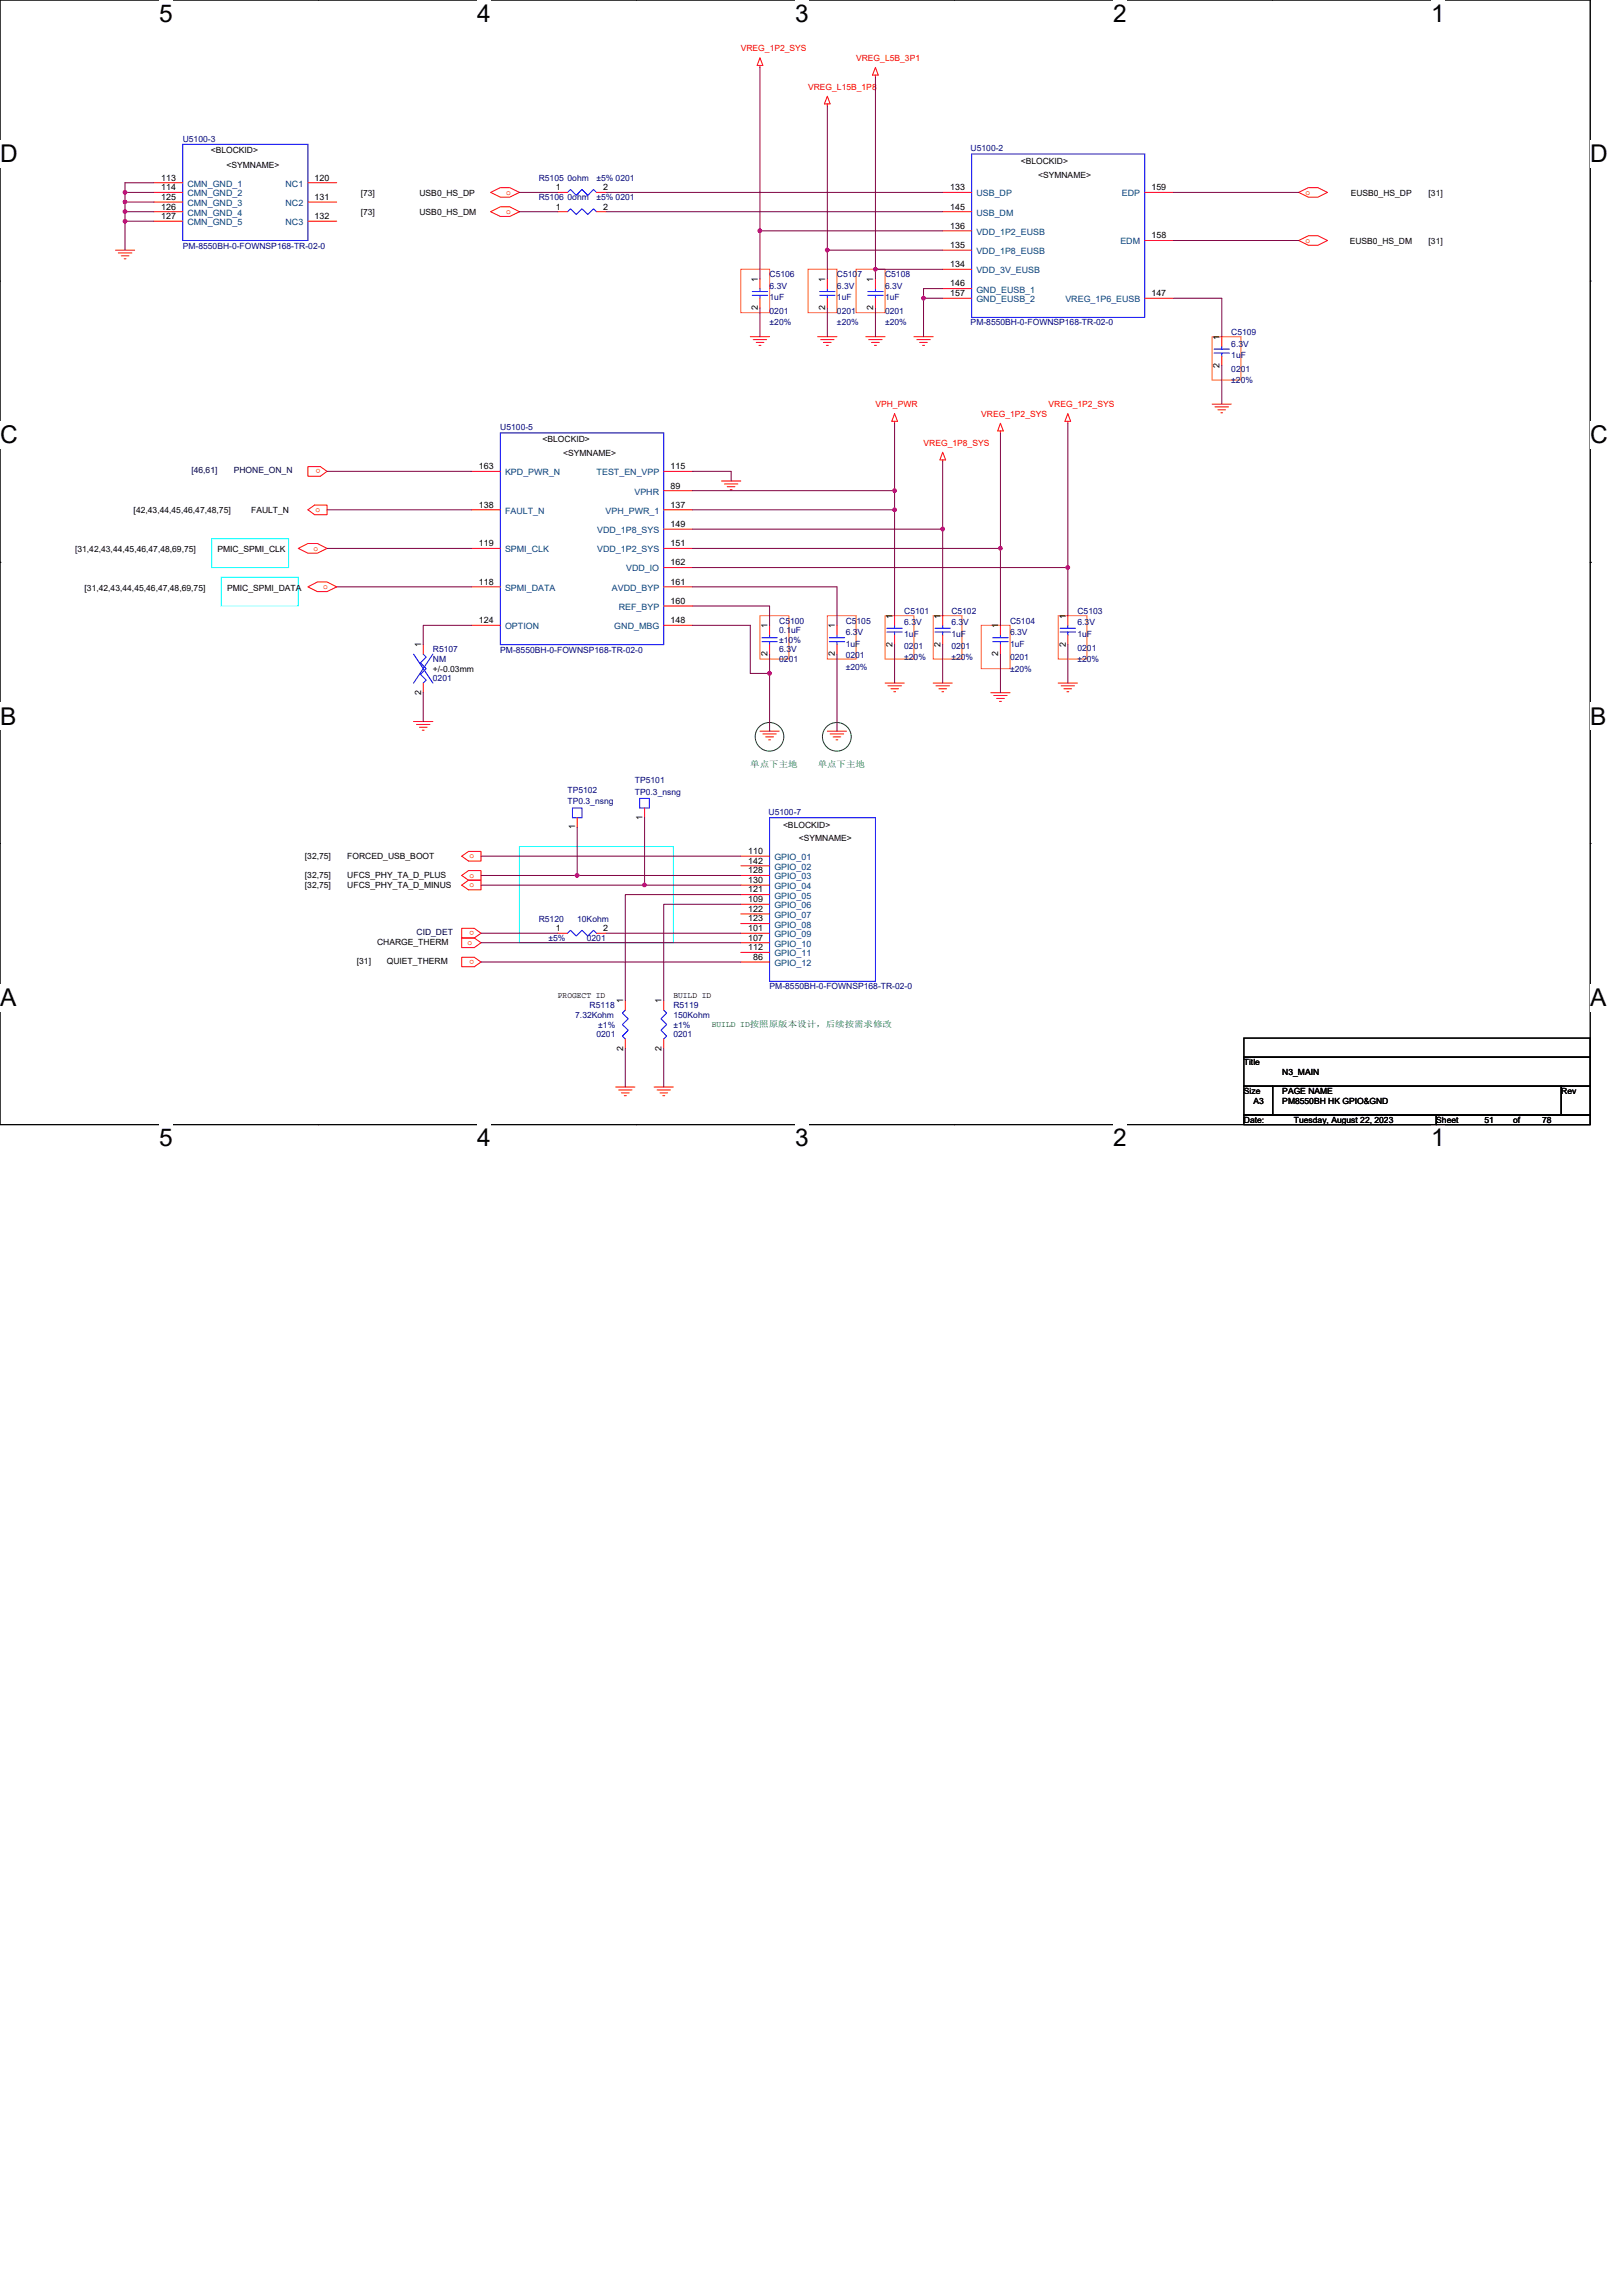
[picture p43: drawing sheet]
<svg xmlns="http://www.w3.org/2000/svg" width="210mm" height="297mm" viewBox="0 0 210 297" stroke-linecap="round" stroke-linejoin="round" font-family="sans-serif">
<defs><g id="words">
<g font-size="3.2">
<text x="20.6" y="2.8">5</text>
<text x="61.7" y="2.8">4</text>
<text x="102.9" y="2.8">3</text>
<text x="144" y="2.8">2</text>
<text x="185.2" y="2.8">1</text>
<text x="0" y="21">D</text>
<text x="205.7" y="21">D</text>
<text x="0" y="57.4">C</text>
<text x="205.7" y="57.4">C</text>
<text x="0" y="93.7">B</text>
<text x="205.7" y="93.7">B</text>
<text x="0" y="130.1">A</text>
<text x="205.7" y="130.1">A</text>
<text x="20.6" y="148.3">5</text>
<text x="61.7" y="148.3">4</text>
<text x="102.9" y="148.3">3</text>
<text x="144" y="148.3">2</text>
<text x="185.2" y="148.3">1</text>
</g>
<g font-size="1.1" fill="#f00">
<text x="95.8" y="6.6">VREG_1P2_SYS</text>
<text x="104.5" y="11.6">VREG_L15B_1P8</text>
<text x="110.8" y="7.9">VREG_L5B_3P1</text>
<text x="65.5" y="25.2">o</text>
<text x="65.5" y="27.7">o</text>
<text x="168.9" y="25.2">o</text>
<text x="168.9" y="31.4">o</text>
<text x="113.3" y="52.7">VPH_PWR</text>
<text x="127" y="53.9">VREG_1P2_SYS</text>
<text x="135.7" y="52.7">VREG_1P2_SYS</text>
<text x="119.5" y="57.6">VREG_1P8_SYS</text>
<text x="41.4" y="60.7" transform="rotate(-180 41.4 60.7)">o</text>
<text x="40.6" y="71.2">o</text>
<text x="40.8" y="66.3">o</text>
<text x="41.8" y="76.2">o</text>
<text x="60.7" y="111.1">o</text>
<text x="60.7" y="113.5">o</text>
<text x="60.7" y="114.8">o</text>
<text x="60.5" y="122.3">o</text>
<text x="61.4" y="124.2" transform="rotate(-180 61.4 124.2)">o</text>
<text x="61.4" y="120.4" transform="rotate(-180 61.4 120.4)">o</text>
</g>
<g font-size="1.1">
<text x="20.9" y="23.4">113</text>
<text x="27.3" y="19.8">&lt;BLOCKID&gt;</text>
<text x="29.3" y="21.7">&lt;SYMNAME&gt;</text>
<text x="40.7" y="23.4">120</text>
<text x="132.1" y="21.2">&lt;BLOCKID&gt;</text>
<text x="134.3" y="23">&lt;SYMNAME&gt;</text>
<text x="20.9" y="24.6">114</text>
<text x="20.9" y="27.1">126</text>
<text x="20.9" y="25.9">125</text>
<text x="20.9" y="28.3">127</text>
<text x="40.7" y="28.3">132</text>
<text x="40.7" y="25.9">131</text>
<text x="46.7" y="25.3">[73]</text>
<text x="46.7" y="27.8">[73]</text>
<text x="54.3" y="25.3">USB0_HS_DP</text>
<text x="54.3" y="27.8">USB0_HS_DM</text>
<text x="71.9" y="27.1">1</text>
<text x="71.9" y="24.6">1</text>
<text x="78" y="27.1">2</text>
<text x="78" y="24.6">2</text>
<text x="122.9" y="27.1">145</text>
<text x="122.9" y="29.6">136</text>
<text x="122.9" y="24.6">133</text>
<text x="149" y="24.6">159</text>
<text x="174.8" y="25.4">EUSB0_HS_DP</text>
<text x="184.8" y="25.4">[31]</text>
<text x="122.9" y="32.1">135</text>
<text x="122.9" y="34.6">134</text>
<text x="149" y="30.8">158</text>
<text x="174.6" y="31.6">EUSB0_HS_DM</text>
<text x="184.8" y="31.6">[31]</text>
<text x="98" y="40.1" transform="rotate(-90 98 40.1)">2</text>
<text x="98" y="36.5" transform="rotate(-90 98 36.5)">1</text>
<text x="106.8" y="40.1" transform="rotate(-90 106.8 40.1)">2</text>
<text x="106.8" y="36.5" transform="rotate(-90 106.8 36.5)">1</text>
<text x="113" y="40.1" transform="rotate(-90 113 40.1)">2</text>
<text x="113" y="36.5" transform="rotate(-90 113 36.5)">1</text>
<text x="122.9" y="37.1">146</text>
<text x="122.9" y="38.3">157</text>
<text x="149" y="38.3">147</text>
<text x="157.8" y="47.6" transform="rotate(-90 157.8 47.6)">2</text>
<text x="157.8" y="43.9" transform="rotate(-90 157.8 43.9)">1</text>
<text x="70.2" y="57.2">&lt;BLOCKID&gt;</text>
<text x="72.9" y="59">&lt;SYMNAME&gt;</text>
<text x="62" y="65.7">138</text>
<text x="62" y="60.7">163</text>
<text x="86.7" y="63.2">89</text>
<text x="86.7" y="60.7">115</text>
<text x="86.7" y="65.7">137</text>
<text x="9.7" y="71.5">[31,42,43,44,45,46,47,48,69,75]</text>
<text x="17.3" y="66.4">[42,43,44,45,46,47,48,75]</text>
<text x="28.1" y="71.5">PMIC_SPMI_CLK</text>
<text x="32.5" y="66.4">FAULT_N</text>
<text x="62" y="70.7">119</text>
<text x="86.7" y="70.7">151</text>
<text x="86.7" y="68.2">149</text>
<text x="10.9" y="76.4">[31,42,43,44,45,46,47,48,69,75]</text>
<text x="29.4" y="76.4">PMIC_SPMI_DATA</text>
<text x="62" y="75.6">118</text>
<text x="86.7" y="73.2">162</text>
<text x="86.7" y="75.6">161</text>
<text x="54.5" y="83.8" transform="rotate(-90 54.5 83.8)">1</text>
<text x="62" y="80.6">124</text>
<text x="86.7" y="78.1">160</text>
<text x="86.7" y="80.6">148</text>
<text x="99.3" y="81.3" transform="rotate(-90 99.3 81.3)">1</text>
<text x="108" y="81.3" transform="rotate(-90 108 81.3)">1</text>
<text x="115.5" y="83.7" transform="rotate(-90 115.5 83.7)">2</text>
<text x="115.5" y="80" transform="rotate(-90 115.5 80)">1</text>
<text x="121.7" y="83.7" transform="rotate(-90 121.7 83.7)">2</text>
<text x="121.7" y="80" transform="rotate(-90 121.7 80)">1</text>
<text x="129.2" y="81.3" transform="rotate(-90 129.2 81.3)">1</text>
<text x="137.9" y="83.7" transform="rotate(-90 137.9 83.7)">2</text>
<text x="137.9" y="80" transform="rotate(-90 137.9 80)">1</text>
<text x="54.5" y="89.9" transform="rotate(-90 54.5 89.9)">2</text>
<text x="56" y="86.9">+/-0.03mm</text>
<text x="99.3" y="84.9" transform="rotate(-90 99.3 84.9)">2</text>
<text x="108" y="84.9" transform="rotate(-90 108 84.9)">2</text>
<text x="129.2" y="84.9" transform="rotate(-90 129.2 84.9)">2</text>
<text x="74.4" y="107.3" transform="rotate(-90 74.4 107.3)">1</text>
<text x="83.1" y="106" transform="rotate(-90 83.1 106)">1</text>
<text x="101.3" y="107.1">&lt;BLOCKID&gt;</text>
<text x="39.5" y="111.2">[32,75]</text>
<text x="39.5" y="113.6">[32,75]</text>
<text x="44.9" y="111.2">FORCED_USB_BOOT</text>
<text x="44.9" y="113.6">UFCS_PHY_TA_D_PLUS</text>
<text x="96.8" y="111.7">142</text>
<text x="96.8" y="110.5">110</text>
<text x="96.8" y="113">128</text>
<text x="103.4" y="108.8">&lt;SYMNAME&gt;</text>
<text x="39.5" y="114.9">[32,75]</text>
<text x="44.9" y="114.9">UFCS_PHY_TA_D_MINUS</text>
<text x="96.8" y="114.2">130</text>
<text x="96.8" y="116.7">109</text>
<text x="96.8" y="119.2">123</text>
<text x="96.8" y="115.5">121</text>
<text x="96.8" y="118">122</text>
<text x="46.2" y="124.7">[31]</text>
<text x="48.8" y="122.2">CHARGE_THERM</text>
<text x="50" y="124.7">QUIET_THERM</text>
<text x="71.9" y="120.5">1</text>
<text x="78" y="120.5">2</text>
<text x="96.8" y="121.7">107</text>
<text x="96.8" y="120.5">101</text>
<text x="96.8" y="122.9">112</text>
<text x="97.4" y="124.2">86</text>
<text x="72.2" y="129.1">PROGECT ID</text>
<text x="80.6" y="129.8" transform="rotate(-90 80.6 129.8)">1</text>
<text x="85.6" y="129.8" transform="rotate(-90 85.6 129.8)">1</text>
<text x="87.1" y="129.1">BUILD ID</text>
<text x="80.6" y="135.9" transform="rotate(-90 80.6 135.9)">2</text>
<text x="85.6" y="135.9" transform="rotate(-90 85.6 135.9)">2</text>
<text x="160.9" y="137.8">Title</text>
<text x="160.9" y="141.5">Size</text>
<text x="162.2" y="142.8">A3</text>
<text x="165.9" y="142.8">PM8550BH HK GPIO&amp;GND</text>
<text x="165.9" y="139">N3_MAIN</text>
<text x="165.9" y="141.5">PAGE NAME</text>
<text x="202" y="141.5">Rev</text>
<text x="160.9" y="145.3">Date:</text>
<text x="167.4" y="145.3">Tuesday, August 22, 2023</text>
<text x="185.8" y="145.3">Sheet</text>
<text x="192" y="145.3">51</text>
<text x="195.8" y="145.3">of</text>
<text x="199.5" y="145.3">78</text>
</g>
<g font-size="1.1" fill="#000080">
<text x="23.6" y="18.3">U5100-3</text>
<text x="69.7" y="23.4">R5105 0ohm</text>
<text x="77.2" y="23.4">±5% 0201</text>
<text x="125.6" y="19.6">U5100-2</text>
<text x="69.7" y="25.9">R5106 0ohm</text>
<text x="77.2" y="25.9">±5% 0201</text>
<text x="23.6" y="32.3">PM-8550BH-0-FOWNSP168-TR-02-0</text>
<text x="99.6" y="35.9">C5106</text>
<text x="108.3" y="35.9">C5107</text>
<text x="114.5" y="35.9">C5108</text>
<text x="99.6" y="38.9">1uF</text>
<text x="99.6" y="40.6">0201</text>
<text x="99.6" y="37.4">6.3V</text>
<text x="108.3" y="38.9">1uF</text>
<text x="108.3" y="40.6">0201</text>
<text x="108.3" y="37.4">6.3V</text>
<text x="114.5" y="38.9">1uF</text>
<text x="114.5" y="40.6">0201</text>
<text x="114.5" y="37.4">6.3V</text>
<text x="99.6" y="42.1">±20%</text>
<text x="108.3" y="42.1">±20%</text>
<text x="114.5" y="42.1">±20%</text>
<text x="125.6" y="42.1">PM-8550BH-0-FOWNSP168-TR-02-0</text>
<text x="159.3" y="43.3">C5109</text>
<text x="159.3" y="46.3">1uF</text>
<text x="159.3" y="44.8">6.3V</text>
<text x="159.3" y="48.1">0201</text>
<text x="159.3" y="49.6">±20%</text>
<text x="64.7" y="55.6">U5100-5</text>
<text x="100.8" y="80.7">C5100</text>
<text x="100.8" y="81.9">0.1uF</text>
<text x="100.8" y="83.2">±10%</text>
<text x="109.4" y="80.7">C5105</text>
<text x="109.4" y="83.7">1uF</text>
<text x="109.4" y="82.2">6.3V</text>
<text x="117" y="79.4">C5101</text>
<text x="117" y="82.4">1uF</text>
<text x="117" y="83.9">0201</text>
<text x="117" y="80.9">6.3V</text>
<text x="123.1" y="79.4">C5102</text>
<text x="123.1" y="82.4">1uF</text>
<text x="123.1" y="83.9">0201</text>
<text x="123.1" y="80.9">6.3V</text>
<text x="130.7" y="80.7">C5104</text>
<text x="130.7" y="83.7">1uF</text>
<text x="130.7" y="82.2">6.3V</text>
<text x="139.4" y="79.4">C5103</text>
<text x="139.4" y="82.4">1uF</text>
<text x="139.4" y="80.9">6.3V</text>
<text x="56" y="84.4">R5107</text>
<text x="56" y="85.6">NM</text>
<text x="56" y="88.1">0201</text>
<text x="64.7" y="84.5">PM-8550BH-0-FOWNSP168-TR-02-0</text>
<text x="100.8" y="85.6">0201</text>
<text x="100.8" y="84.4">6.3V</text>
<text x="109.4" y="85.2">0201</text>
<text x="109.4" y="86.6">±20%</text>
<text x="117" y="85.4">±20%</text>
<text x="123.1" y="85.4">±20%</text>
<text x="130.7" y="85.4">0201</text>
<text x="130.7" y="86.9">±20%</text>
<text x="139.4" y="84.2">0201</text>
<text x="139.4" y="85.6">±20%</text>
<text x="82.1" y="101.3">TP5101</text>
<text x="73.4" y="102.6">TP5102</text>
<text x="73.4" y="104.1">TP0.3_nsng</text>
<text x="82.1" y="102.8">TP0.3_nsng</text>
<text x="99.4" y="105.4">U5100-7</text>
<text x="69.7" y="119.3">R5120</text>
<text x="74.7" y="119.3">10Kohm</text>
<text x="70.9" y="121.8">±5%</text>
<text x="75.9" y="121.8">0201</text>
<text x="74.4" y="131.7">7.32Kohm</text>
<text x="76.3" y="130.4">R5118</text>
<text x="87.1" y="130.4">R5119</text>
<text x="87.1" y="131.7">150Kohm</text>
<text x="99.6" y="128">PM-8550BH-0-FOWNSP168-TR-02-0</text>
<text x="77.2" y="134.2">0201</text>
<text x="77.4" y="132.9">±1%</text>
<text x="87.1" y="132.9">±1%</text>
<text x="87.1" y="134.2">0201</text>
</g>
<g font-size="1.1" fill="#004080">
<text x="24.3" y="25.4">CMN_GND_2</text>
<text x="24.3" y="27.9">CMN_GND_4</text>
<text x="24.3" y="24.2">CMN_GND_1</text>
<text x="24.3" y="26.6">CMN_GND_3</text>
<text x="24.3" y="29.1">CMN_GND_5</text>
<text x="36.9" y="24.2">NC1</text>
<text x="36.9" y="29.1">NC3</text>
<text x="36.9" y="26.6">NC2</text>
<text x="126.3" y="27.9">USB_DM</text>
<text x="126.3" y="25.4">USB_DP</text>
<text x="145.1" y="25.4">EDP</text>
<text x="126.3" y="30.4">VDD_1P2_EUSB</text>
<text x="126.3" y="32.9">VDD_1P8_EUSB</text>
<text x="126.3" y="35.3">VDD_3V_EUSB</text>
<text x="144.9" y="31.6">EDM</text>
<text x="126.3" y="37.8">GND_EUSB_1</text>
<text x="126.3" y="39.1">GND_EUSB_2</text>
<text x="137.8" y="39.1">VREG_1P6_EUSB</text>
<text x="65.3" y="61.5">KPD_PWR_N</text>
<text x="77.2" y="61.5">TEST_EN_VPP</text>
<text x="82.1" y="64">VPHR</text>
<text x="65.3" y="66.5">FAULT_N</text>
<text x="65.3" y="71.5">SPMI_CLK</text>
<text x="77.3" y="71.5">VDD_1P2_SYS</text>
<text x="77.3" y="69">VDD_1P8_SYS</text>
<text x="78.3" y="66.5">VPH_PWR_1</text>
<text x="65.3" y="76.4">SPMI_DATA</text>
<text x="79.2" y="76.4">AVDD_BYP</text>
<text x="81" y="73.9">VDD_IO</text>
<text x="65.3" y="81.4">OPTION</text>
<text x="79.5" y="81.4">GND_MBG</text>
<text x="80.1" y="78.9">REF_BYP</text>
<text x="100.2" y="112.5">GPIO_02</text>
<text x="100.2" y="111.3">GPIO_01</text>
<text x="100.2" y="113.8">GPIO_03</text>
<text x="100.2" y="115">GPIO_04</text>
<text x="100.2" y="117.5">GPIO_06</text>
<text x="100.2" y="120">GPIO_08</text>
<text x="100.2" y="116.2">GPIO_05</text>
<text x="100.2" y="118.7">GPIO_07</text>
<text x="100.2" y="122.5">GPIO_10</text>
<text x="100.2" y="125">GPIO_12</text>
<text x="100.2" y="121.2">GPIO_09</text>
<text x="100.2" y="123.7">GPIO_11</text>
</g>
<g font-size="1.1" fill="#000040">
<text x="24.8" y="61.3">[46,61]</text>
<text x="30.2" y="61.3">PHONE_ON_N</text>
<text x="53.9" y="121">CID_DET</text>
</g>
<g font-size="1.1" fill="#008000">
<text x="97.1" y="99.2">单点下主地</text>
<text x="105.8" y="99.2">单点下主地</text>
<text x="92.1" y="132.8">BUILD ID按照原版本设计，后续按需求修改</text>
</g>
</g></defs>
<path d="M0 0h205.7v145.5h-205.7z" fill="none" stroke="#000" stroke-width=".13"/>
<g fill="#fff">
<path d="M20.6 0h1.7v3.5h-1.7z"/>
<path d="M20.6 145.5h1.7v3.5h-1.7z"/>
</g>
<path d="M41.1 0h.1M41.1 145.5h.1" fill="none" stroke="#000" stroke-width=".13"/>
<g fill="#fff">
<path d="M61.7 0h1.8v3.5h-1.8z"/>
<path d="M61.7 145.5h1.8v3.5h-1.8z"/>
</g>
<path d="M82.3 0h.1M82.3 145.5h.1" fill="none" stroke="#000" stroke-width=".13"/>
<g fill="#fff">
<path d="M102.9 0h1.7v3.5h-1.7z"/>
<path d="M102.9 145.5h1.7v3.5h-1.7z"/>
</g>
<path d="M123.4 0h.1M123.4 145.5h.1" fill="none" stroke="#000" stroke-width=".13"/>
<g fill="#fff">
<path d="M144 0h1.8v3.5h-1.8z"/>
<path d="M144 145.5h1.8v3.5h-1.8z"/>
</g>
<path d="M164.6 0h.1M164.6 145.5h.1" fill="none" stroke="#000" stroke-width=".13"/>
<g fill="#fff">
<path d="M185.2 0h1.7v3.5h-1.7z"/>
<path d="M185.2 145.5h1.7v3.5h-1.7z"/>
<path d="M0 18.2h2.3v3.5h-2.3z"/>
<path d="M205.7 18.2h2.3v3.5h-2.3z"/>
<path d="M0 54.5h2.3v3.6h-2.3z"/>
<path d="M205.7 54.5h2.3v3.6h-2.3z"/>
</g>
<path d="M0 36.4h.1M205.7 36.4h.1" fill="none" stroke="#000" stroke-width=".13"/>
<g fill="#fff">
<path d="M0 90.9h2.1v3.5h-2.1z"/>
<path d="M205.7 90.9h2.1v3.5h-2.1z"/>
</g>
<path d="M0 72.7h.1M205.7 72.7h.1" fill="none" stroke="#000" stroke-width=".13"/>
<g fill="#fff">
<path d="M0 127.3h2.1v3.5h-2.1z"/>
<path d="M205.7 127.3h2.2v3.5h-2.2z"/>
</g>
<path d="M0 109.1h.1M205.7 109.1h.1M160.9 134.3h44.8v2.5h-44.8zM160.9 136.8h44.8v3.7h-44.8zM160.9 140.5h3.8v3.8h-3.8zM160.9 144.3h24.9v1.2h-24.9zM164.7 140.5h37.3v3.8h-37.3zM185.8 144.3h19.9v1.2h-19.9zM202 140.5h3.7v3.8h-3.7z" fill="none" stroke="#000" stroke-width=".13"/>
<g fill="none" stroke="#008000" stroke-width=".13">
<circle cx="99.6" cy="95.3" r="1.85"/>
<circle cx="108.3" cy="95.3" r="1.86"/>
</g>
<path d="M27.4 69.7h9.9v3.7h-9.9zM28.6 74.7h10v3.7h-10zM67.2 109.5h19.9v12.5h-19.9z" fill="none" stroke="#0ff" stroke-width=".13"/>
<path d="M95.8 34.8h3.8v5.6h-3.8zM104.5 34.8h3.8v5.6h-3.8zM110.8 34.8h3.7v5.6h-3.7zM156.8 43.6h3.7v5.6h-3.7zM98.3 79.7h3.8v5.6h-3.8zM107 79.7h3.8v5.6h-3.8zM114.5 79.7h3.7v5.6h-3.7zM120.7 79.7h3.8v5.6h-3.8zM136.9 79.7h3.7v5.6h-3.7zM127 80.9h3.7v5.6h-3.7z" fill="none" stroke="#ff8000" stroke-width=".13"/>
<g fill="none" stroke="#f00" stroke-width=".13">
<path d="M98.3 7.5l.4 1h-.7zM98.3 8.5v.2M107 12.4l.4 1h-.7zM107 13.4v.3M113.3 9.7v.2M113.3 8.7l.3 1h-.7zM14.9 32.4h2.5M15.3 32.7h1.8M15.7 33.1h1M16.1 33.5h.2M19.9 24.9h3.7M19.9 27.4h3.7"/>
<path d="M19.9 23.6h3.7M19.9 26.1h3.7M19.9 28.6h3.7M39.8 23.6h3.8M39.8 28.6h3.8M39.8 26.1h3.8M63.5 24.9l1.2-.6h1.3l1.2 .6-1.2 .6h-1.3zM63.5 27.4l1.2-.6h1.3l1.2 .6-1.2 .6h-1.3zM72.2 27.4h1.2M72.2 24.9h1.2M77.2 27.4h1.2M77.2 24.9h1.2"/>
<path d="M98.3 36.1v1.2M98.3 38.6v1.2M107 36.1v1.2M107 38.6v1.2M113.3 36.1v1.2M113.3 38.6v1.2M122 37.3h3.7M122 27.4h3.7M122 29.9h3.7M122 32.4h3.7M122 34.8h3.7M122 24.9h3.7"/>
<path d="M122 38.6h3.7M148.1 24.9h3.7M148.1 38.6h3.7M148.1 31.1h3.7M168 24.9l1.3-.6h1.2l1.2 .6-1.2 .6h-1.2zM168 31.1l1.3-.6h1.2l1.2 .6-1.2 .6h-1.2zM97.1 43.6h2.5M97.5 43.9h1.7M97.8 44.3h1M98.2 44.7h.2M105.8 43.6h2.5M106.2 43.9h1.7"/>
<path d="M106.5 44.3h1M106.9 44.7h.3M112 43.6h2.5M112.4 43.9h1.7M112.8 44.3h.9M113.1 44.7h.3M115.7 54.5v.3M115.7 53.5l.4 1h-.7zM118.2 43.6h2.5M118.6 43.9h1.8M119 44.3h1M119.4 44.7h.2"/>
<path d="M122 59.5v.2M122 58.5l.3 1h-.7zM129.4 55.8v.2M129.4 54.8l.4 1h-.7zM138.2 54.5v.3M138.2 53.5l.3 1h-.7zM156.8 52.3h2.5M157.2 52.6h1.7M157.6 53h1M157.9 53.4h.3M158.1 43.6v1.2M158.1 46.1v1.2"/>
<path d="M38.6 71l1.2-.7h1.3l1.2 .7-1.2 .6h-1.3zM39.8 66l.9-.7h1.6v1.3h-1.6zM39.8 75.9l1.3-.6h1.2l1.3 .6-1.3 .6h-1.2zM39.8 60.4h1.6l.9 .6-.9 .6h-1.6zM61 66h3.7M61 61h3.7M61 71h3.7M61 75.9h3.7M85.9 66h3.7M85.9 78.4h3.7M85.9 71h3.7M85.9 68.5h3.7"/>
<path d="M85.9 73.4h3.7M85.9 63.5h3.7M85.9 75.9h3.7M85.9 61h3.7M93.3 62.2h2.5M93.7 62.6h1.8M94.1 63h1M94.5 63.4h.2M115.7 79.7v1.2M122 79.7v1.2M138.2 79.7v1.2M53.5 93.3h2.5"/>
<path d="M53.9 93.7h1.7M54.3 94.1h1M54.6 94.5h.3M54.8 83.4v1.2M54.8 88.4v1.2M61 80.9h3.7M85.9 80.9h3.7M98.3 94.6h2.5M98.7 95h1.7M99.1 95.3h1M99.4 95.7h.3M99.6 80.9v1.2"/>
<path d="M99.6 83.4v1.2M107 94.6h2.5M107.4 95h1.8M107.8 95.3h1M108.2 95.7h.2M108.3 80.9v1.2M108.3 83.4v1.2M114.5 88.4h2.5M114.9 88.7h1.7M115.3 89.1h.9M115.6 89.5h.3M115.7 82.1v1.3"/>
<path d="M120.7 88.4h2.5M121.1 88.7h1.8M121.5 89.1h1M121.9 89.5h.2M122 82.1v1.3M128.2 89.6h2.5M128.6 90h1.7M128.9 90.4h1M129.3 90.7h.3M129.4 80.9v1.2M129.4 83.4v1.2M136.9 88.4h2.5"/>
<path d="M137.3 88.7h1.7M137.6 89.1h1M138 89.5h.3M138.2 82.1v1.3M59.7 110.8l.9-.6h1.6v1.2h-1.6zM59.7 113.3l.9-.7h1.6v1.3h-1.6zM59.7 114.5l.9-.6h1.6v1.2h-1.6zM74.7 105.8v1.2M83.4 104.5v1.3M95.8 112h3.8M95.8 114.5h3.8M95.8 117h3.8"/>
<path d="M95.8 119.5h3.8M95.8 110.8h3.8M95.8 113.3h3.8M95.8 115.7h3.8M95.8 118.2h3.8M59.7 121.3h1.7l.8 .7-.8 .6h-1.7zM59.7 123.8h1.7l.8 .7-.8 .6h-1.7zM59.7 120.1h1.7l.8 .6-.8 .6h-1.7zM72.2 120.7h1.2M77.2 120.7h1.2M80.9 129.4v1.3M80.9 134.4v1.3"/>
<path d="M85.9 129.4v1.3M85.9 134.4v1.3M95.8 122h3.8M95.8 124.5h3.8M95.8 120.7h3.8M95.8 123.2h3.8M79.7 140.6h2.4M80 141h1.8M80.4 141.4h1M80.8 141.8h.2M84.6 140.6h2.5M85 141h1.7"/>
<path d="M85.4 141.4h1M85.7 141.8h.3"/>
</g>
<g fill="none" stroke="#00f" stroke-width=".13">
<path d="M23.6 18.7h16.2v12.4h-16.2zM125.7 19.9h22.4v21.2h-22.4zM73.4 27.4l.4-.4 .7 .7 .8-.7 .8 .7 .7-.7 .4 .4M73.4 24.9l.4-.4 .7 .8 .8-.8 .8 .8 .7-.8 .4 .4M97.3 37.7h2M97.3 38.2h2M98.3 37.3v.4M98.3 38.2v.4M106 37.7h2M106 38.2h2M107 37.3v.4M107 38.2v.4"/>
<path d="M112.3 37.7h2M112.3 38.2h2M113.3 37.3v.4M113.3 38.2v.4M64.7 56h21.2v27.4h-21.2zM157.1 45.2h2M157.1 45.7h2M158.1 44.8v.4M158.1 45.7v.4M53.5 84.6l2.5 3.8M54.8 84.6l.3 .4-.7 .7 .7 .8-.7 .7 .7 .8-.3 .4M56 84.6l-2.5 3.8"/>
<path d="M98.6 82.5h2M98.6 83h2M99.6 82.1v.4M99.6 83v.4M107.3 82.5h2M107.3 83h2M108.3 82.1v.4M108.3 83v.4M114.7 81.3h2M114.7 81.8h2M115.7 80.9v.4M115.7 81.8v.3"/>
<path d="M121 81.3h2M121 81.8h2M122 80.9v.4M122 81.8v.3M128.4 82.5h2M128.4 83h2M129.4 82.1v.4M129.4 83v.4M137.2 81.3h1.9M137.2 81.8h1.9M138.2 80.9v.4M138.2 81.8v.3"/>
<path d="M74.1 104.5h1.2v1.3h-1.2zM82.8 103.3h1.2v1.2h-1.2zM99.6 105.8h13.7v21.2h-13.7zM73.4 120.7l.4-.3 .7 .7 .8-.7 .8 .7 .7-.7 .4 .3M80.9 130.7l-.4 .4 .8 .7-.8 .7 .8 .8-.8 .7 .4 .4M85.9 130.7l.4 .4-.8 .7 .8 .7-.8 .8 .8 .7-.4 .4"/>
</g>
<g fill="none" stroke="#800040" stroke-width=".13">
<path d="M98.3 8.7v21.2M107 13.7v18.7M113.3 9.9v24.9M16.2 24.9h3.7M16.2 26.1h3.7M16.2 27.4h3.7M16.2 28.6h3.7M16.2 24.9v1.2M16.2 26.1v1.3M16.2 27.4v1.2M16.2 28.6v3.8M19.9 23.6h-3.7v1.3"/>
<path d="M67.2 24.9h5M67.2 27.4h5M78.4 24.9h43.6M78.4 27.4h43.6M98.3 29.9h23.7M98.3 29.9v6.2M98.3 39.8v3.8M107 32.4h15M107 32.4v3.7M107 39.8v3.8M113.3 34.8v1.3M113.3 39.8v3.8"/>
<path d="M113.3 34.8h8.7M119.5 38.6h2.5M119.5 38.6v5M122 37.3h-2.5v1.3M151.8 38.6h6.3v5M151.8 24.9h16.2M151.8 31.1h16.2M115.7 54.8v8.7M122 59.7v8.8M129.4 56v15M138.2 54.8v18.6M158.1 47.3v5"/>
<path d="M42.3 61h18.7M42.3 71h18.7M42.3 66h18.7M43.6 75.9h17.4M89.6 63.5h26.1M89.6 66h26.1M89.6 78.4h10v2.5M89.6 71h39.8M89.6 73.4h48.6M89.6 75.9h18.7v5M89.6 68.5h32.4M89.6 61h5v1.2"/>
<path d="M115.7 63.5v2.5M115.7 66v13.7M122 68.5v11.2M129.4 71v9.9M138.2 73.4v6.3M54.8 89.6v3.7M61 80.9h-6.2v2.5M89.6 80.9h7.5v6.2h2.5M99.6 84.6v2.5M99.6 87.1v7.5M108.3 84.6v10M115.7 83.4v5"/>
<path d="M122 83.4v5M129.4 84.6v5M138.2 83.4v5M62.2 113.3h12.5M62.2 114.5h21.2M62.2 110.8h33.6M74.7 107v6.3M74.7 113.3h21.1M83.4 114.5h12.4M83.4 105.8v8.7M95.8 115.7h-14.9v13.7M95.8 117h-9.9v12.4"/>
<path d="M62.2 120.7h10M62.2 122h33.6M62.2 124.5h33.6M78.4 120.7h17.4M80.9 135.7v4.9M85.9 135.7v4.9"/>
</g>
<g fill="#f0f" stroke="#f0f" stroke-width=".13">
<circle cx="113.3" cy="34.8" r=".24"/>
<circle cx="107" cy="32.4" r=".24"/>
<circle cx="16.2" cy="24.9" r=".24"/>
<circle cx="16.2" cy="27.4" r=".23"/>
<circle cx="16.2" cy="26.1" r=".24"/>
<circle cx="16.2" cy="28.6" r=".23"/>
<circle cx="98.3" cy="29.9" r=".24"/>
<circle cx="119.5" cy="38.6" r=".24"/>
<circle cx="138.1" cy="73.4" r=".24"/>
<circle cx="115.7" cy="63.5" r=".24"/>
<circle cx="115.7" cy="66" r=".23"/>
<circle cx="122" cy="68.4" r=".24"/>
<circle cx="129.4" cy="70.9" r=".24"/>
<circle cx="99.6" cy="87.1" r=".24"/>
<circle cx="74.7" cy="113.3" r=".24"/>
<circle cx="83.4" cy="114.5" r=".23"/>
</g>
<use href="#words"/>
</svg>
